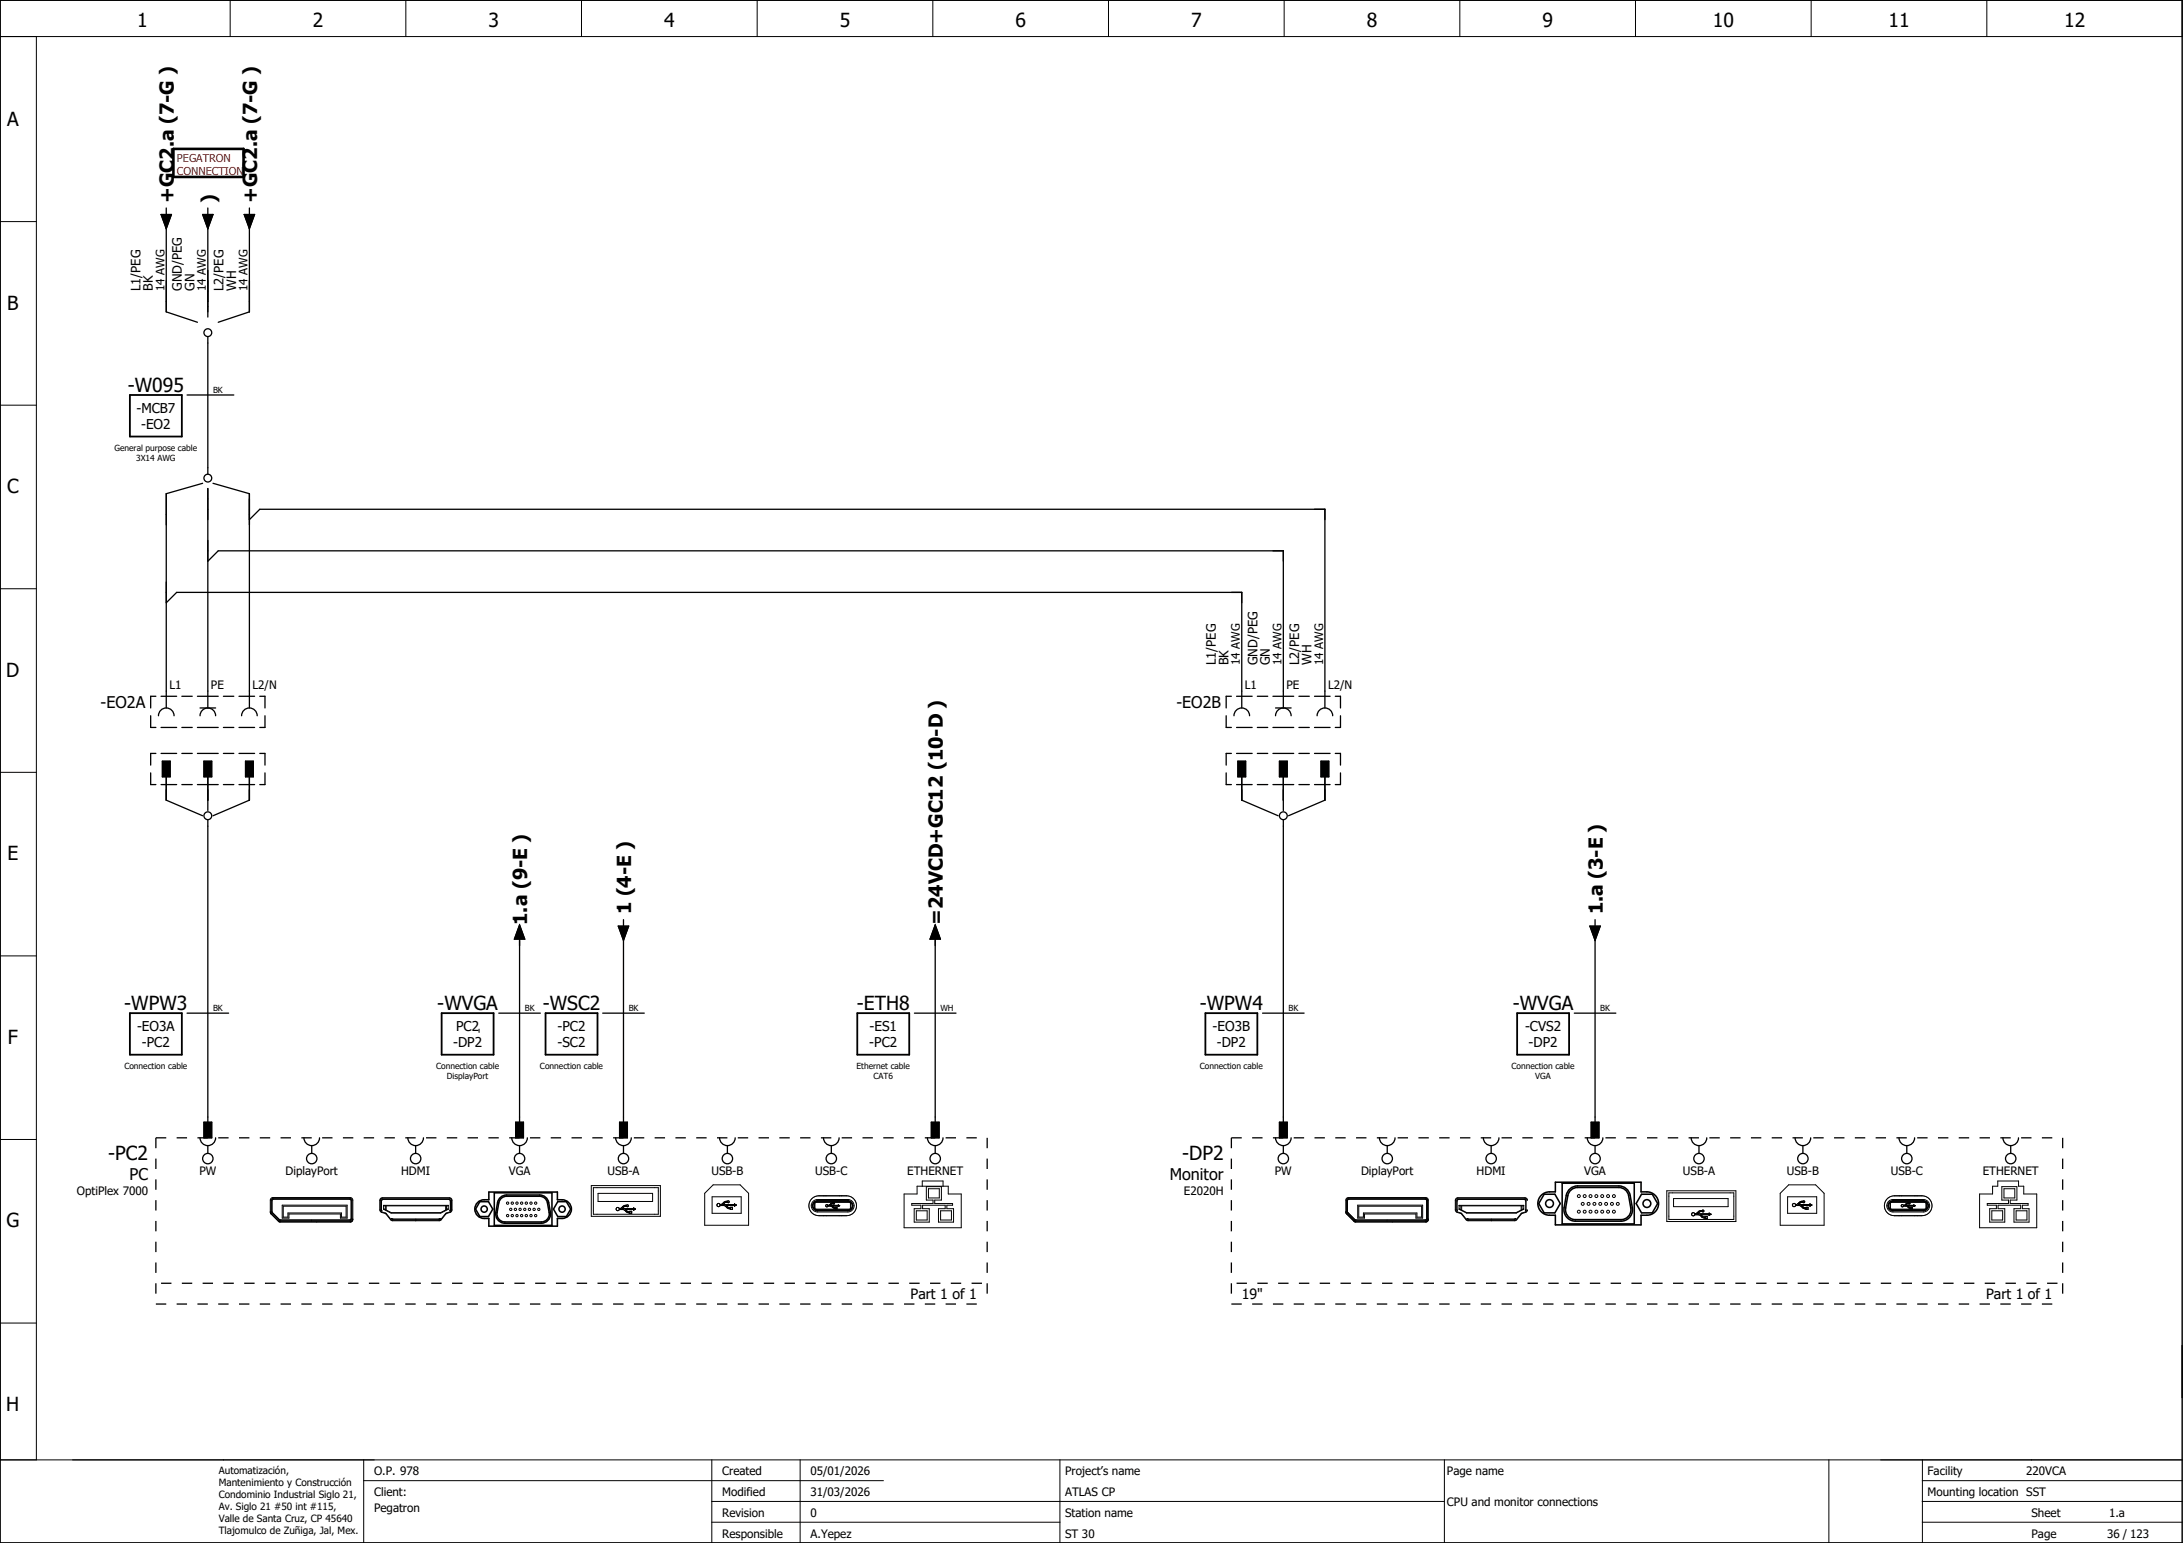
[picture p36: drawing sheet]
<svg xmlns="http://www.w3.org/2000/svg" width="420mm" height="297mm" viewBox="0 0 420 297" stroke-linecap="round" stroke-linejoin="round" font-family="sans-serif">
<defs><g id="words">
<g font-size="3.7">
<text x="26.4" y="5.2">1</text>
<text x="60.2" y="5.2">2</text>
<text x="94" y="5.2">3</text>
<text x="127.8" y="5.2">4</text>
<text x="161.6" y="5.2">5</text>
<text x="195.4" y="5.2">6</text>
<text x="229.2" y="5.2">7</text>
<text x="263.1" y="5.2">8</text>
<text x="296.9" y="5.2">9</text>
<text x="329.7" y="5.2">10</text>
<text x="363.5" y="5.2">11</text>
<text x="397.3" y="5.2">12</text>
<text x="1.4" y="24.2">A</text>
<text x="33.5" y="39" transform="rotate(-90 33.5 39)">+GC2.a (7-G )</text>
<text x="41.5" y="39" transform="rotate(-90 41.5 39)">)</text>
<text x="49.5" y="39" transform="rotate(-90 49.5 39)">+GC2.a (7-G )</text>
<text x="1.4" y="59.6">B</text>
<text x="24.6" y="75.5">-W095</text>
<text x="1.4" y="94.9">C</text>
<text x="1.2" y="130.3">D</text>
<text x="1.4" y="165.6">E</text>
<text x="101.5" y="178" transform="rotate(-90 101.5 178)">1.a (9-E )</text>
<text x="121.5" y="176" transform="rotate(-90 121.5 176)">1 (4-E )</text>
<text x="181.5" y="178" transform="rotate(-90 181.5 178)">=24VCD+GC12 (10-D )</text>
<text x="308.5" y="176" transform="rotate(-90 308.5 176)">1.a (3-E )</text>
<text x="23.9" y="194.5">-WPW3</text>
<text x="84.2" y="194.5">-WVGA</text>
<text x="104.5" y="194.5">-WSC2</text>
<text x="164.9" y="194.5">-ETH8</text>
<text x="230.9" y="194.5">-WPW4</text>
<text x="291.2" y="194.5">-WVGA</text>
<text x="1.5" y="200.9">F</text>
<text x="20.8" y="223.3">-PC2</text>
<text x="227.5" y="223.3">-DP2</text>
<text x="1.2" y="236.3">G</text>
<text x="1.2" y="271.6">H</text>
</g>
<g font-size="3.1">
<text x="19.4" y="136.3">-EO2A</text>
<text x="226.4" y="136.3">-EO2B</text>
<text x="24.9" y="227.1">PC</text>
<text x="225.1" y="227.1">Monitor</text>
</g>
<g font-size="2.7">
<text x="175.3" y="250.1">Part 1 of 1</text>
<text x="239" y="250.1">19&quot;</text>
<text x="382.3" y="250.1">Part 1 of 1</text>
</g>
<g font-size="2.6">
<text x="26.3" y="79.5">-MCB7</text>
<text x="27.2" y="82.7">-EO2</text>
<text x="26.4" y="198.5">-EO3A</text>
<text x="27.3" y="201.7">-PC2</text>
<text x="87.2" y="201.7">-DP2</text>
<text x="87.8" y="198.5">PC2</text>
<text x="107.3" y="201.7">-SC2</text>
<text x="107.3" y="198.5">-PC2</text>
<text x="167.3" y="201.7">-PC2</text>
<text x="167.4" y="198.5">-ES1</text>
<text x="233.4" y="198.5">-EO3B</text>
<text x="234.2" y="201.7">-DP2</text>
<text x="293.5" y="198.5">-CVS2</text>
<text x="294.2" y="201.7">-DP2</text>
</g>
<g font-size="2.5">
<text x="27" y="56" transform="rotate(-90 27 56)">L1/PEG</text>
<text x="29.4" y="56" transform="rotate(-90 29.4 56)">BK</text>
<text x="35" y="56" transform="rotate(-90 35 56)">GND/PEG</text>
<text x="37.4" y="56" transform="rotate(-90 37.4 56)">GN</text>
<text x="43" y="56" transform="rotate(-90 43 56)">L2/PEG</text>
<text x="45.4" y="56" transform="rotate(-90 45.4 56)">WH</text>
<text x="234" y="128" transform="rotate(-90 234 128)">L1/PEG</text>
<text x="236.4" y="128" transform="rotate(-90 236.4 128)">BK</text>
<text x="242" y="128" transform="rotate(-90 242 128)">GND/PEG</text>
<text x="244.4" y="128" transform="rotate(-90 244.4 128)">GN</text>
<text x="250" y="128" transform="rotate(-90 250 128)">L2/PEG</text>
<text x="252.4" y="128" transform="rotate(-90 252.4 128)">WH</text>
</g>
<g font-size="2.2">
<text x="31.6" y="56" transform="rotate(-90 31.6 56)">14 AWG</text>
<text x="39.6" y="56" transform="rotate(-90 39.6 56)">14 AWG</text>
<text x="47.6" y="56" transform="rotate(-90 47.6 56)">14 AWG</text>
<text x="238.6" y="128" transform="rotate(-90 238.6 128)">14 AWG</text>
<text x="246.6" y="128" transform="rotate(-90 246.6 128)">14 AWG</text>
<text x="254.6" y="128" transform="rotate(-90 254.6 128)">14 AWG</text>
<text x="32.6" y="132.6">L1</text>
<text x="40.6" y="132.6">PE</text>
<text x="48.6" y="132.6">L2/N</text>
<text x="239.6" y="132.6">L1</text>
<text x="247.6" y="132.6">PE</text>
<text x="255.6" y="132.6">L2/N</text>
<text x="38.4" y="226.3">PW</text>
<text x="55" y="226.3">DiplayPort</text>
<text x="77.2" y="226.3">HDMI</text>
<text x="97.9" y="226.3">VGA</text>
<text x="116.9" y="226.3">USB-A</text>
<text x="136.9" y="226.3">USB-B</text>
<text x="156.9" y="226.3">USB-C</text>
<text x="174.6" y="226.3">ETHERNET</text>
<text x="245.4" y="226.3">PW</text>
<text x="262" y="226.3">DiplayPort</text>
<text x="284.2" y="226.3">HDMI</text>
<text x="304.9" y="226.3">VGA</text>
<text x="323.9" y="226.3">USB-A</text>
<text x="343.9" y="226.3">USB-B</text>
<text x="363.9" y="226.3">USB-C</text>
<text x="381.6" y="226.3">ETHERNET</text>
<text x="14.8" y="230">OptiPlex 7000</text>
<text x="227.9" y="230">E2020H</text>
<text x="72" y="284">O.P. 978</text>
<text x="139" y="284">Created</text>
<text x="156" y="284">05/01/2026</text>
<text x="205" y="284">Project’s name</text>
<text x="278.5" y="284">Page name</text>
<text x="371" y="284">Facility</text>
<text x="390" y="284">220VCA</text>
<text x="72" y="288">Client:</text>
<text x="72" y="291">Pegatron</text>
<text x="139" y="292">Revision</text>
<text x="139" y="288">Modified</text>
<text x="156" y="292">0</text>
<text x="156" y="288">31/03/2026</text>
<text x="205" y="288">ATLAS CP</text>
<text x="205" y="292">Station name</text>
<text x="278.5" y="289.9">CPU and monitor connections</text>
<text x="371" y="288">Mounting location SST</text>
<text x="391" y="292">Sheet</text>
<text x="405.9" y="292">1.a</text>
<text x="139" y="296">Responsible</text>
<text x="156" y="296">A.Yepez</text>
<text x="205" y="296">ST 30</text>
<text x="391" y="296">Page</text>
<text x="405.6" y="296">36 / 123</text>
</g>
<g font-size="2.1" fill="#f00">
<text x="34.1" y="31.1">PEGATRON</text>
<text x="34.1" y="33.6">CONNECTION</text>
</g>
<g font-size="1.9">
<text x="42.1" y="283.7">Automatización,</text>
<text x="42.1" y="286.1">Mantenimiento y Construcción</text>
<text x="42.1" y="288.4">Condominio Industrial Siglo 21,</text>
<text x="42.1" y="290.7">Av. Siglo 21 #50 int #115,</text>
<text x="42.1" y="293">Valle de Santa Cruz, CP 45640</text>
<text x="42.1" y="295.4">Tlajomulco de Zuñiga, Jal, Mex.</text>
</g>
<g font-size="1.6">
<text x="41" y="75.7">BK</text>
<text x="22" y="86.9">General purpose cable</text>
<text x="26.2" y="88.8">3X14 AWG</text>
<text x="41" y="194.7">BK</text>
<text x="101" y="194.7">BK</text>
<text x="121" y="194.7">BK</text>
<text x="181" y="194.7">WH</text>
<text x="248" y="194.7">BK</text>
<text x="308" y="194.7">BK</text>
<text x="23.9" y="205.9">Connection cable</text>
<text x="83.9" y="205.9">Connection cable</text>
<text x="86" y="207.8">DisplayPort</text>
<text x="103.9" y="205.9">Connection cable</text>
<text x="164.9" y="205.9">Ethernet cable</text>
<text x="168.1" y="207.8">CAT6</text>
<text x="230.9" y="205.9">Connection cable</text>
<text x="290.9" y="205.9">Connection cable</text>
<text x="295.5" y="207.8">VGA</text>
</g>
</g></defs>
<g fill="none" stroke="#000" stroke-width=".19">
<path d="M0 0h420v297h-420zM0 7h420M7 7v274M44.3 0v7M78.1 0v7M111.9 0v7M145.7 0v7M179.5 0v7M213.4 0v7M247.2 0v7M281 0v7M314.8 0v7"/>
<path d="M348.6 0v7M382.4 0v7M0 42.7h7M0 78h7M0 113.3h7M0 148.7h7M0 184h7M92.2 198.1v.7M0 219.4h7M52 233.3l.2 .3 1.4 1.4 .3 .2h13.5l.3-.1 .2-.4M52.1 230.8l.4-.3h14.9l.3 .1 .2 .4v3.8a.5 .5 0 0 1-.5 .5h-13.6l-1.7-1.8zM52.2 230.9l.3-.2h14.9l.4 .3v3.7l-.4 .3h-13.6l-1.6-1.6z"/>
<path d="M52.4 230.9l15-.1 .2 .2v3.7l-.2 .2h-13.5l-1.6-1.6zM53.8 234.8h.2M54.3 232h12.5v2.5h-1.3v-.8h-9.9v.8h-1.3zM54.5 232.2h12.1v2.1h-.9v-.8h-10.3v.8h-.9zM67.6 234.5l-.3 .3M67.6 231.2l-.3-.3h-14.6l-.3 .3v2.2M73.2 230.8l.4-.2h12.9l.4 .2 .1 .3v1.8l-.2 .4-.9 .3-1.2 1.4h-9.3l-1.2-1.4-.7-.2-.4-.3zM73.4 230.7h13.1h.2l.2 .4v1.8l-.1 .3-1 .4-1 1.2-.3 .1h-8.9l-.3-.1-1-1.2-1.1-.5v-2zM73.8 232h12.5M73.8 232v.8M73.8 232.8l1.5 .7h9.5l1.5-.7M73.8 232l.1 .1h12.3l.1-.1"/>
<path d="M73.8 232.8l.1-.1 1.4 .7h9.5l1.4-.7 .1 .1M73.8 230.9h-.2l-.2 .4 .1 1.8-.1-.2v-1.8l.2-.2h12.9l.2 .2v1.8l-.1 .2 .1-1.8-.2-.4h-.2M74.2 232.1v.8M74.3 232.1v.8M75.4 234.6h.1M75.4 234.6h9.3M84.7 234.6h.1M85.8 232.1v.8M85.9 232.1v.8M86.3 232v.8M113.8 228.2h13.3v6h-13.3zM114.2 228.6h12.5v5.2h-12.5z"/>
<path d="M115.1 229.7h10.5v1.6h-10.5zM119.2 232.8h.1M119.2 232.8l.9 .1 .6 .5 .5 .1M119.2 232.7h.1M119.2 232.7a.31 .31 0 0 0-.5-.2 .31 .31 0 0 0 0 .5 .31 .31 0 0 0 .5-.2M119.8 232.6l2.2 .1M119.8 232.6l-.1 .1M120.4 232.8v.1M120.4 232.8h1.6M120.4 232.9a.8 .8 0 0 0 .8 .4M120.4 232.9h.1M120.6 232h.1"/>
<path d="M120.6 232l.2-.1 .1 .3v.1l-.3-.1M120.6 232.2h.1M120.6 232l-.6 .1-.5 .5-.3 .1M120.6 232.2a.81 .81 0 0 0-.8 .4M121.2 233.6h.4M121.2 233.2v.1M121.2 233.3h.1M121.2 233.2h.1M121.2 233.2h.4M121.2 233.5h.1M121.2 233.6h.1M121.2 233.5v.1"/>
<path d="M121.6 233.6h.1M121.6 233.2h.1M121.6 233.2v.4M122 232.5v.2M122 232.5h.1M122 232.7h.1M122 232.5l.3 .3M122 232.8h.1M122 233h.1M122 232.8v.2M122.3 232.8h.1M122.3 232.8l-.3 .2"/>
<path d="M137.1 230.4h5.6v3.2h-5.6zM137.3 228.1h5.2l1.6 1.6v6.2h-8.5v-6.2zM138.6 232.1h.1M138.6 232.1h.9l.6 .5 .5 .1M138.6 231.9h.1M138.6 231.9a.31 .31 0 0 0-.5-.2 .31 .31 0 0 0 0 .5 .31 .31 0 0 0 .5-.1M139.1 231.9h2.3M139.2 231.9h-.1M139.8 232.1h1.6M139.8 232.1h.1M139.8 232.1a.8 .8 0 0 0 .8 .4M140 231.3h.1"/>
<path d="M140 231.3l.2-.1 .2 .2-.3 .1-.1-.1M140 231.4h.1M140 231.3l-.6 .1-.5 .4-.3 .1M140 231.4a.81 .81 0 0 0-.8 .5M140.6 232.4v.1M140.6 232.5h.1M140.6 232.4h.1M140.6 232.8h.4M140.6 232.4h.4M140.6 232.7h.1M140.6 232.8h.1M140.6 232.7v.1"/>
<path d="M141 232.8h.1M141 232.4h.1M141 232.4v.4M141.4 231.8v.1M141.4 231.8h.1M141.4 231.9h.1M141.4 231.8l.3 .2M141.4 232.1h.1M141.4 232.2h.1M141.4 232.1v.1M141.7 232l-.3 .2M141.7 232h.1"/>
<path d="M156.2 230.8a1.91 1.91 0 0 1 1.4-.6h5.3a1.91 1.91 0 0 1 2 1.9 1.91 1.91 0 0 1-2 1.9h-5.3a1.91 1.91 0 0 1-1.8-1.2 1.91 1.91 0 0 1 .4-2zM156.6 231.1l.7-.2h5.9a1.2 1.2 0 0 1 1.2 1.2 1.2 1.2 0 0 1-1.2 1.2h-5.9a1.2 1.2 0 0 1-1.1-.8 1.2 1.2 0 0 1 .4-1.4zM156.6 231.4l.7-.3h5.9a1 1 0 0 1 1 1 1 1 0 0 1-1 1h-5.9a1 1 0 0 1-.9-.6 1 1 0 0 1 .2-1.1zM156.9 231.4h6.6l.3 .3v.9l-.3 .3h-6.4l-.3-.3v-.9zM156.9 231.5h6.6l.2 .2v.9l-.2 .2h-6.4l-.2-.2zM157.3 233a.89 .89 0 0 1-.8-.9 .89 .89 0 0 1 .8-.9h5.9a.89 .89 0 0 1 .9 .9 .89 .89 0 0 1-.9 .9h-5.9M157.3 233h.1M157.3 233a.88 .88 0 0 1-.8-.9 .88 .88 0 0 1 .8-.9h5.9a.88 .88 0 0 1 .9 .9 .88 .88 0 0 1-.9 .9M158.5 234h.1M158.5 230.2h.1M159 230.2h.1M159 234h.1"/>
<path d="M159.4 232.2h.1M159.4 232.2h.6l.5 .4h.3M159.4 232h.1M159.4 232l-.3-.1-.2 .3 .3 .1 .2-.1M159.8 232h1.5M159.8 232h.1M160.2 232.2h.1M160.2 232.2h1.1M160.2 232.2l.3 .3h.3M160.4 231.6h.1M160.4 231.6l.1-.1 .1 .2h-.2M160.4 231.7h.1"/>
<path d="M160.4 231.6h-.4l-.6 .4M160.4 231.7l-.3 .1-.3 .2M160.8 232.4v.1M160.8 232.5h.1M160.8 232.4h.1M160.8 232.7h.3M160.8 232.4h.3M160.8 232.6h.1M160.8 232.7h.1M160.8 232.6v.1M161.1 232.7h.1M161.1 232.4h.1"/>
<path d="M161.1 232.4v.3M161.3 232h.1M161.3 232l.3 .1M161.3 232.2h.1M161.3 232.3h.1M161.3 232.2v.1M161.5 234h.1M161.5 230.2h.1M161.6 232.1h.1M161.6 232.1l-.3 .2M162 230.2h.1M162 234h.1"/>
<path d="M174 229.9h2.5v-1.5h6v1.5h2.5v6.5h-11zM176.4 233.1h2v1.8h-2zM177.5 228.4v-1h4v1M178.3 228.4h2.9v2.6h-1.3v.7h3.4v.3h-1.1v.7h1.3v2.6h-2.9v-2.6h1.3v-.7h-4.3v.7h1.3v2.6h-2.9v-2.6h1.2v-.7h-1.7v-.3h4.1v-.7h-1.3zM178.7 228.8h2.1v1.8h-2.1zM181 233.1h2.1v1.8h-2.1zM259 233.3l.2 .3 1.4 1.4 .3 .2h13.5l.3-.1 .2-.4M259.3 230.6l15.1-.1 .3 .1 .2 .4v3.8a.5 .5 0 0 1-.5 .5h-13.6l-1.7-1.8-.1-2.5zM259.3 230.7h15.1l.4 .3v3.7l-.4 .3h-13.6l-1.6-1.6v-2.4zM259.4 230.9l15-.1 .2 .2v3.7l-.2 .2h-13.5l-1.6-1.6zM260.8 234.8h.2M261.3 232h12.5v2.5h-1.3v-.8h-9.9v.8h-1.3z"/>
<path d="M261.5 232.2h12.1v2.1h-.9v-.8h-10.3v.8h-.9zM274.6 234.5l-.3 .3M274.6 231.2l-.3-.3h-14.6l-.3 .3v2.2M280.8 232h12.5M280.8 232.8l1.5 .7h9.5l1.5-.7M280.8 232l.1 .1h12.3l.1-.1M280.8 232.8l.1-.1 1.4 .7h9.5l1.4-.7 .1 .1M280.8 232v.8M280.8 230.9l-.3 .2-.1 .2 .1 1.8-.1-.2v-1.8l.2-.2h12.9l.2 .2v1.8l-.1 .2 .1-1.8-.1-.2-.3-.2M281.2 232.1v.8M281.3 232.1v.8M282.4 234.6h.1"/>
<path d="M282.4 234.6h9.3M291.7 234.6h.1M292.8 232.1v.8M292.9 232.1v.8M293.3 232v.8M293.9 231.1l-.2-.4h-.2h-12.9h-.2l-.2 .4v2l1.1 .5 1 1.2 .3 .1h8.9l.3-.1 1-1.2 1-.4 .1-.3M294 231.1l-.2-.5h-.3h-12.9l-.4 .2-.1 .3v2l.4 .3 .7 .2 1 1.2 .4 .2h9.1l1.2-1.4 .9-.3 .2-.4M320.8 229.2h13.3v6h-13.3zM321.2 229.6h12.5v5.2h-12.5zM322.1 230.7h10.5v1.6h-10.5zM326.2 233.8h.1M326.2 233.8l.9 .1 .6 .5 .5 .1"/>
<path d="M326.2 233.7h.1M326.2 233.7a.31 .31 0 0 0-.5-.2 .31 .31 0 0 0 0 .5 .31 .31 0 0 0 .5-.2M326.8 233.6l2.2 .1M326.8 233.6l-.1 .1M327.4 233.9l.4 .3 .4 .1M327.4 233.9h.1M327.6 233l.2-.1 .1 .3-.2 .1-.1-.1M327.6 233l-.6 .1-.5 .5-.3 .1M327.6 233.2a.81 .81 0 0 0-.8 .4M327.6 233l.2-.1 .1 .3v.1l-.3-.1M328.2 234.2v.1M328.2 234.3h.1"/>
<path d="M328.2 234.2h.1M328.2 234.6h.4M328.2 234.2h.4M328.2 234.5h.1M328.2 234.6h.1M328.2 234.5v.1M328.6 234.6h.1M328.6 234.2h.1M328.6 234.2v.4M329 233.5v.2M329 233.5h.1M329 233.7h.1"/>
<path d="M329 233.5l.3 .3M329 233.8h.1M329 234h.1M329 233.8v.2M329 233.8l-1.6 .1M329.3 233.8h.1M329.3 233.8l-.3 .2M342.6 229.7l1.7-1.6h5.2l1.6 1.6v6.2h-8.5zM344.1 230.4h5.6v3.2h-5.6zM345.6 232.1h.1M345.6 232.1h.9l.6 .5 .5 .1M345.6 231.9h.1"/>
<path d="M345.6 231.9a.31 .31 0 0 0-.5-.2 .31 .31 0 0 0 0 .5 .31 .31 0 0 0 .5-.1M346.1 231.9h2.3M346.2 231.9h-.1M346.8 232.1h1.6M346.8 232.1h.1M346.8 232.1a.8 .8 0 0 0 .8 .4M347 231.3h.1M347 231.3l.2-.1 .2 .2-.3 .1-.1-.1M347 231.4h.1M347 231.3l-.6 .1-.5 .4-.3 .1M347 231.4a.81 .81 0 0 0-.8 .5M347.6 232.8h.4"/>
<path d="M347.6 232.4h.4M347.6 232.4v.1M347.6 232.5h.1M347.6 232.4h.1M347.6 232.7h.1M347.6 232.8h.1M347.6 232.7v.1M348 232.8h.1M348 232.4h.1M348 232.4v.4M348.4 231.8v.1M348.4 231.8h.1"/>
<path d="M348.4 231.9h.1M348.4 231.8l.3 .2M348.4 232.1h.1M348.4 232.2h.1M348.4 232.1v.1M348.7 232l-.3 .2M363.2 230.8a1.91 1.91 0 0 1 1.4-.6h5.3a1.91 1.91 0 0 1 2 1.9 1.91 1.91 0 0 1-2 1.9h-5.3a1.91 1.91 0 0 1-1.8-1.2 1.91 1.91 0 0 1 .4-2zM363.6 231.1l.7-.2h5.9a1.2 1.2 0 0 1 1.2 1.2 1.2 1.2 0 0 1-1.2 1.2h-5.9a1.2 1.2 0 0 1-1.1-.8 1.2 1.2 0 0 1 .4-1.4zM363.6 231.4l.7-.3h5.9a1 1 0 0 1 1 1 1 1 0 0 1-1 1h-5.9a1 1 0 0 1-.9-.6 1 1 0 0 1 .2-1.1zM363.9 231.4h6.6l.3 .3v.9l-.3 .3h-6.4l-.3-.3v-.9zM363.9 231.5h6.6l.2 .2v.9l-.2 .2h-6.4l-.2-.2zM364.3 233a.89 .89 0 0 1-.8-.9 .89 .89 0 0 1 .8-.9h5.9a.89 .89 0 0 1 .9 .9 .89 .89 0 0 1-.9 .9h-5.9"/>
<path d="M364.3 233h.1M364.3 233a.88 .88 0 0 1-.8-.9 .88 .88 0 0 1 .8-.9h5.9a.88 .88 0 0 1 .9 .9 .88 .88 0 0 1-.9 .9M365.5 234h.1M365.5 230.2h.1M366 230.2h.1M366 234h.1M366.4 232h.1M366.4 232.2h.1M366.4 232.2h.6l.5 .4h.3M366.4 232l-.3-.1-.2 .3 .3 .1 .2-.1M366.8 232h1.5l.3 .1M366.8 232h.1"/>
<path d="M367.2 232.2h.1M367.2 232.2l.3 .3h.3M367.4 231.6h.1M367.4 231.7h.1M367.4 231.6h-.4l-.6 .4M367.4 231.7l-.3 .1-.3 .2M367.4 231.6l.1-.1 .1 .2h-.2M367.8 232.4h.3v.3h-.3M367.8 232.4v.1M367.8 232.5h.1M367.8 232.4h.1M367.8 232.6h.1"/>
<path d="M367.8 232.7h.1M367.8 232.6v.1M368.5 234h.1M368.5 230.2h.1M368.6 232.1h.1M368.6 232.1l-.3 .2-1.1-.1M369 230.2h.1M369 234h.1M381 229.9h2.5v-1.5h1v-1h4v1h1v1.5h2.5v6.5h-11zM383.4 233.1h2v1.8h-2zM385.3 228.4h2.9v2.6h-1.3v.7h3.4v.3h-1.1v.7h1.3v2.6h-2.9v-2.6h1.3v-.7h-4.3v.7h1.3v2.6h-2.9v-2.6h1.2v-.7h-1.7v-.3h4.1v-.7h-1.3zM385.7 228.8h2.1v1.8h-2.1z"/>
<path d="M388 233.1h2.1v1.8h-2.1zM0 254.7h7M0 281h420M70 285h100M70 281v16M137 293h67M137 289h141M137 281v16M154 281v16M204 281v16M278 281v16M352 281v16"/>
<path d="M370 293h50M370 289h50M370 281v16M370 285h50"/>
<circle cx="97.7" cy="234" r=".22"/>
<circle cx="97.7" cy="231.6" r=".22"/>
<circle cx="98.3" cy="232.8" r=".22"/>
<circle cx="98.6" cy="234" r=".22"/>
<circle cx="98.6" cy="231.6" r=".22"/>
<circle cx="99.2" cy="232.8" r=".23"/>
<circle cx="99.5" cy="234" r=".22"/>
<circle cx="99.5" cy="231.6" r=".22"/>
<circle cx="100.1" cy="232.8" r=".23"/>
<circle cx="100.4" cy="234" r=".22"/>
<circle cx="100.4" cy="231.6" r=".22"/>
<circle cx="101" cy="232.8" r=".23"/>
<circle cx="101.3" cy="234" r=".22"/>
<circle cx="101.3" cy="231.6" r=".22"/>
<circle cx="101.9" cy="232.8" r=".22"/>
<circle cx="102.2" cy="234" r=".22"/>
<circle cx="102.2" cy="231.6" r=".22"/>
<circle cx="102.8" cy="232.8" r=".22"/>
<circle cx="103.1" cy="234" r=".22"/>
<circle cx="103.1" cy="231.6" r=".22"/>
<circle cx="103.7" cy="232.8" r=".23"/>
<circle cx="303.9" cy="233.3" r=".28"/>
<circle cx="303.9" cy="230.3" r=".28"/>
<circle cx="304.6" cy="231.8" r=".28"/>
<circle cx="305" cy="233.3" r=".28"/>
<circle cx="305" cy="230.3" r=".28"/>
<circle cx="305.7" cy="231.8" r=".28"/>
<circle cx="306.1" cy="233.3" r=".28"/>
<circle cx="306.1" cy="230.3" r=".28"/>
<circle cx="306.9" cy="231.8" r=".28"/>
<circle cx="307.2" cy="233.3" r=".28"/>
<circle cx="307.3" cy="230.3" r=".28"/>
<circle cx="308" cy="231.8" r=".28"/>
<circle cx="308.4" cy="233.3" r=".28"/>
<circle cx="308.4" cy="230.3" r=".28"/>
<circle cx="309.1" cy="231.8" r=".28"/>
<circle cx="309.5" cy="233.3" r=".28"/>
<circle cx="309.5" cy="230.3" r=".28"/>
<circle cx="310.3" cy="231.8" r=".28"/>
<circle cx="310.6" cy="233.3" r=".28"/>
<circle cx="310.6" cy="230.3" r=".28"/>
<circle cx="311.4" cy="231.8" r=".28"/>
</g>
<g fill="none" stroke="#000" stroke-width=".25">
<path d="M31 41.3h2l-1 2.7zM32 40v1.3M32 43v17l6 2M39 41.3h2l-1 2.7zM40 40v1.3M40 43v18M47 41.3h2l-1 2.7zM48 40v1.3M48 43v17l-6 2M36 76h9M40 64.8v26.5M39 93l-7 2v41.3"/>
<path d="M40 94v42.3M41 93l7 2v41.3M32 116l2-2h205v22.3M40 108l2-2h205v30.3M48 100l2-2h205v38.3M29 137.8v2.2h1M30 134h-1v2.3M30.5 137.8a1.5 1.5 0 0 1 1.5-1.5 1.5 1.5 0 0 1 1.5 1.5M31 134h3M35 134h2M38 134h4M38.5 137.8a1.5 1.5 0 0 1 1.5-1.5 1.5 1.5 0 0 1 1.5 1.5"/>
<path d="M38.5 136.3h3M43 134h2M46 134h3M46.5 137.8a1.5 1.5 0 0 1 1.5-1.5 1.5 1.5 0 0 1 1.5 1.5M50 134h1v2.3M51 137.8v2.2h-1M236 137.8v2.2h1M237 134h-1v2.3M237.5 137.8a1.5 1.5 0 0 1 1.5-1.5 1.5 1.5 0 0 1 1.5 1.5M238 134h3M242 134h2M245 134h4"/>
<path d="M245.5 137.8a1.5 1.5 0 0 1 1.5-1.5 1.5 1.5 0 0 1 1.5 1.5M245.5 136.3h3M250 134h2M253 134h3M253.5 137.8a1.5 1.5 0 0 1 1.5-1.5 1.5 1.5 0 0 1 1.5 1.5M257 134h1v2.3M258 137.8v2.2h-1M29 148.8v2.2h1M30 145h-1v2.3M31 145h3M31 151h3M31 140h3"/>
<path d="M31.3 146.5h1.4v3h-1.4zM32 148v6l7 3M35 145h2M35 151h2M35 140h2M38 145h4M38 151h4M38 140h4M39.3 146.5h1.5v3h-1.5zM40 148v8M40 157.8v58.2M43 145h2"/>
<path d="M43 151h2M43 140h2M46 145h3M46 151h3M46 140h3M47.2 146.5h1.6v3h-1.6zM48 148v6l-7 3M50 145h1v2.3M51 148.8v2.2h-1M236 148.8v2.2h1M237 145h-1v2.3M238 145h3"/>
<path d="M238 151h3M238 140h3M238.2 146.5h1.5v3h-1.5zM239 148v6l7 3M242 145h2M242 151h2M242 140h2M245 145h4M245 151h4M245 140h4M246.2 146.5h1.6v3h-1.6zM247 148v8"/>
<path d="M247 157.8v58.2M250 145h2M250 151h2M250 140h2M253 145h3M253 151h3M253 140h3M254.3 146.5h1.5v3h-1.5zM255 148v6l-7 3M257 145h1v2.3M258 148.8v2.2h-1M100 178l1 2.8h-2z"/>
<path d="M119 178.3h2l-1 2.7zM120 177v1.3M180 178l1 2.8h-2zM306 178.3h2l-1 2.7zM307 177v1.3M36 195h8M96 195h8M100 180.8v35.2M116 195h8M120 180v36M176 195h8M180 180.8v35.2"/>
<path d="M243 195h8M303 195h8M307 180v36M38.5 219a1.5 1.5 0 0 0 1.5 1.5 1.5 1.5 0 0 0 1.5-1.5M39.3 216h1.5v3h-1.5zM58.5 219a1.5 1.5 0 0 0 1.5 1.5 1.5 1.5 0 0 0 1.5-1.5M78.5 219a1.5 1.5 0 0 0 1.5 1.5 1.5 1.5 0 0 0 1.5-1.5M98.5 219a1.5 1.5 0 0 0 1.5 1.5 1.5 1.5 0 0 0 1.5-1.5M99.3 216h1.5v3h-1.5zM118.5 219a1.5 1.5 0 0 0 1.5 1.5 1.5 1.5 0 0 0 1.5-1.5M119.2 216h1.5v3h-1.5zM138.5 219a1.5 1.5 0 0 0 1.5 1.5 1.5 1.5 0 0 0 1.5-1.5"/>
<path d="M158.5 219a1.5 1.5 0 0 0 1.5 1.5 1.5 1.5 0 0 0 1.5-1.5M178.5 219a1.5 1.5 0 0 0 1.5 1.5 1.5 1.5 0 0 0 1.5-1.5M179.2 216h1.5v3h-1.5zM245.5 219a1.5 1.5 0 0 0 1.5 1.5 1.5 1.5 0 0 0 1.5-1.5M246.2 216h1.6v3h-1.6zM265.5 219a1.5 1.5 0 0 0 1.5 1.5 1.5 1.5 0 0 0 1.5-1.5M285.5 219a1.5 1.5 0 0 0 1.5 1.5 1.5 1.5 0 0 0 1.5-1.5M305.5 219a1.5 1.5 0 0 0 1.5 1.5 1.5 1.5 0 0 0 1.5-1.5M306.2 216h1.5v3h-1.5zM325.5 219a1.5 1.5 0 0 0 1.5 1.5 1.5 1.5 0 0 0 1.5-1.5M345.5 219a1.5 1.5 0 0 0 1.5 1.5 1.5 1.5 0 0 0 1.5-1.5M365.5 219a1.5 1.5 0 0 0 1.5 1.5 1.5 1.5 0 0 0 1.5-1.5"/>
<path d="M385.5 219a1.5 1.5 0 0 0 1.5 1.5 1.5 1.5 0 0 0 1.5-1.5M40 220.5v1.5M60 220.5v1.5M80 220.5v1.5M100 220.5v1.5M120 220.5v1.5M140 220.5v1.5M160 220.5v1.5M180 220.5v1.5M247 220.5v1.5M267 220.5v1.5M287 220.5v1.5"/>
<path d="M307 220.5v1.5M327 220.5v1.5M347 220.5v1.5M367 220.5v1.5M387 220.5v1.5"/>
<circle cx="40" cy="64" r=".75"/>
<circle cx="40" cy="92" r=".75"/>
<circle cx="40" cy="157" r=".75"/>
<circle cx="247" cy="157" r=".75"/>
<circle cx="40" cy="223" r="1"/>
<circle cx="60" cy="223" r="1"/>
<circle cx="80" cy="223" r="1"/>
<circle cx="100" cy="223" r="1"/>
<circle cx="120" cy="223" r="1"/>
<circle cx="140" cy="223" r="1"/>
<circle cx="160" cy="223" r="1"/>
<circle cx="180" cy="223" r="1"/>
<circle cx="247" cy="223" r="1"/>
<circle cx="267" cy="223" r="1"/>
<circle cx="287" cy="223" r="1"/>
<circle cx="307" cy="223" r="1"/>
<circle cx="327" cy="223" r="1"/>
<circle cx="347" cy="223" r="1"/>
<circle cx="367" cy="223" r="1"/>
<circle cx="387" cy="223" r="1"/>
</g>
<path d="M33.4 28.7h13.5v5.4h-13.5z" fill="none" stroke="#000" stroke-width=".5"/>
<path d="M30 219h160M30 219v32M190 219v32M237 219h160M237 219v32M397 219v32M30 251h160M31 247h159M237 251h160M238 247h159" fill="none" stroke="#000" stroke-width=".25" stroke-dasharray="2 2" stroke-linecap="butt"/>
<g fill="none" stroke="#000" stroke-width=".3">
<path d="M91.9 231.5a2.42 2.42 0 0 1 2.2-.5v-1.5h13.2v1.5a2.05 2.05 0 0 1 2.7 1.8 1.8 1.8 0 0 1-1.8 1.8h-.9v1.4h-13.2v-1.4a2.05 2.05 0 0 1-2.7-1.8l.1-.5zM92.4 231.3h1.6l.8 1.5-.8 1.4h-1.6l-.9-1.4zM95.1 229.6h11.1v6.3h-11.1zM96.2 230.6l.8-.5 .5-.1h6.4a1.76 1.76 0 0 1 1.7 1.5l.3 1.9a1.76 1.76 0 0 1-1.7 2.1h-7a1.76 1.76 0 0 1-1.8-2.1l.4-1.9zM96.4 230.8l.7-.5h.4h6.4a1.52 1.52 0 0 1 1.5 1.2l.3 2.1a1.52 1.52 0 0 1-1.5 1.6h-7.2a1.52 1.52 0 0 1-1.3-1.8l.3-1.9zM107.4 231.3h1.6l.8 1.5-.8 1.4h-1.6l-.9-1.4zM296.6 230.1a3 3 0 0 1 2.8-.7v-1.8h16.5v1.8a2.85 2.85 0 0 1 3 1.2 2.25 2.25 0 0 1-1.9 3.3h-1.1v1.9h-16.5v-1.9a2.85 2.85 0 0 1-3.1-1.1 2.25 2.25 0 0 1 .3-2.7zM297.2 229.9h2.1l1 1.8-1 1.8h-2.1l-1-1.8zM300.7 227.8h13.8v7.8h-13.8zM302.2 228.8l.9-.4 .5-.1h8a2.2 2.2 0 0 1 2.2 1.8l.4 2.4a2.2 2.2 0 0 1-2.2 2.6h-8.8a2.2 2.2 0 0 1-2.2-2.6l.6-2.9zM302.4 229l.8-.3 .4-.1h8a1.91 1.91 0 0 1 1.9 1.6l.4 2.4a1.9 1.9 0 0 1-1.9 2.2h-8.8a1.9 1.9 0 0 1-1.9-2.2l.6-2.9zM315.9 229.9h2.1l1 1.8-1 1.8h-2.1l-1-1.8z"/>
<circle cx="93.2" cy="232.8" r=".6"/>
<circle cx="108.2" cy="232.8" r=".6"/>
<circle cx="298.2" cy="231.7" r=".75"/>
<circle cx="317" cy="231.7" r=".75"/>
</g>
<g fill="#000" stroke="#000" stroke-width=".19">
<path d="M31 41.3h2l-1 2.7zM39 41.3h2l-1 2.7zM47 41.3h2l-1 2.7zM31.3 146.5h1.4v3h-1.4zM39.3 146.5h1.5v3h-1.5zM47.2 146.5h1.6v3h-1.6zM238.2 146.5h1.5v3h-1.5zM246.2 146.5h1.6v3h-1.6zM254.3 146.5h1.5v3h-1.5zM119 178.3h2l-1 2.7zM306 178.3h2l-1 2.7zM100 178l1 2.8h-2z"/>
<path d="M180 178l1 2.8h-2zM39.3 216h1.5v3h-1.5zM99.3 216h1.5v3h-1.5zM119.2 216h1.5v3h-1.5zM179.2 216h1.5v3h-1.5zM246.2 216h1.6v3h-1.6zM306.2 216h1.5v3h-1.5z"/>
</g>
<path d="M25 76h10v8h-10zM25 195h10v8h-10zM85 195h10v8h-10zM105 195h10v8h-10zM165 195h10v8h-10zM232 195h10v8h-10zM292 195h10v8h-10z" fill="none" stroke="#000" stroke-width=".35"/>
<use href="#words"/>
</svg>
